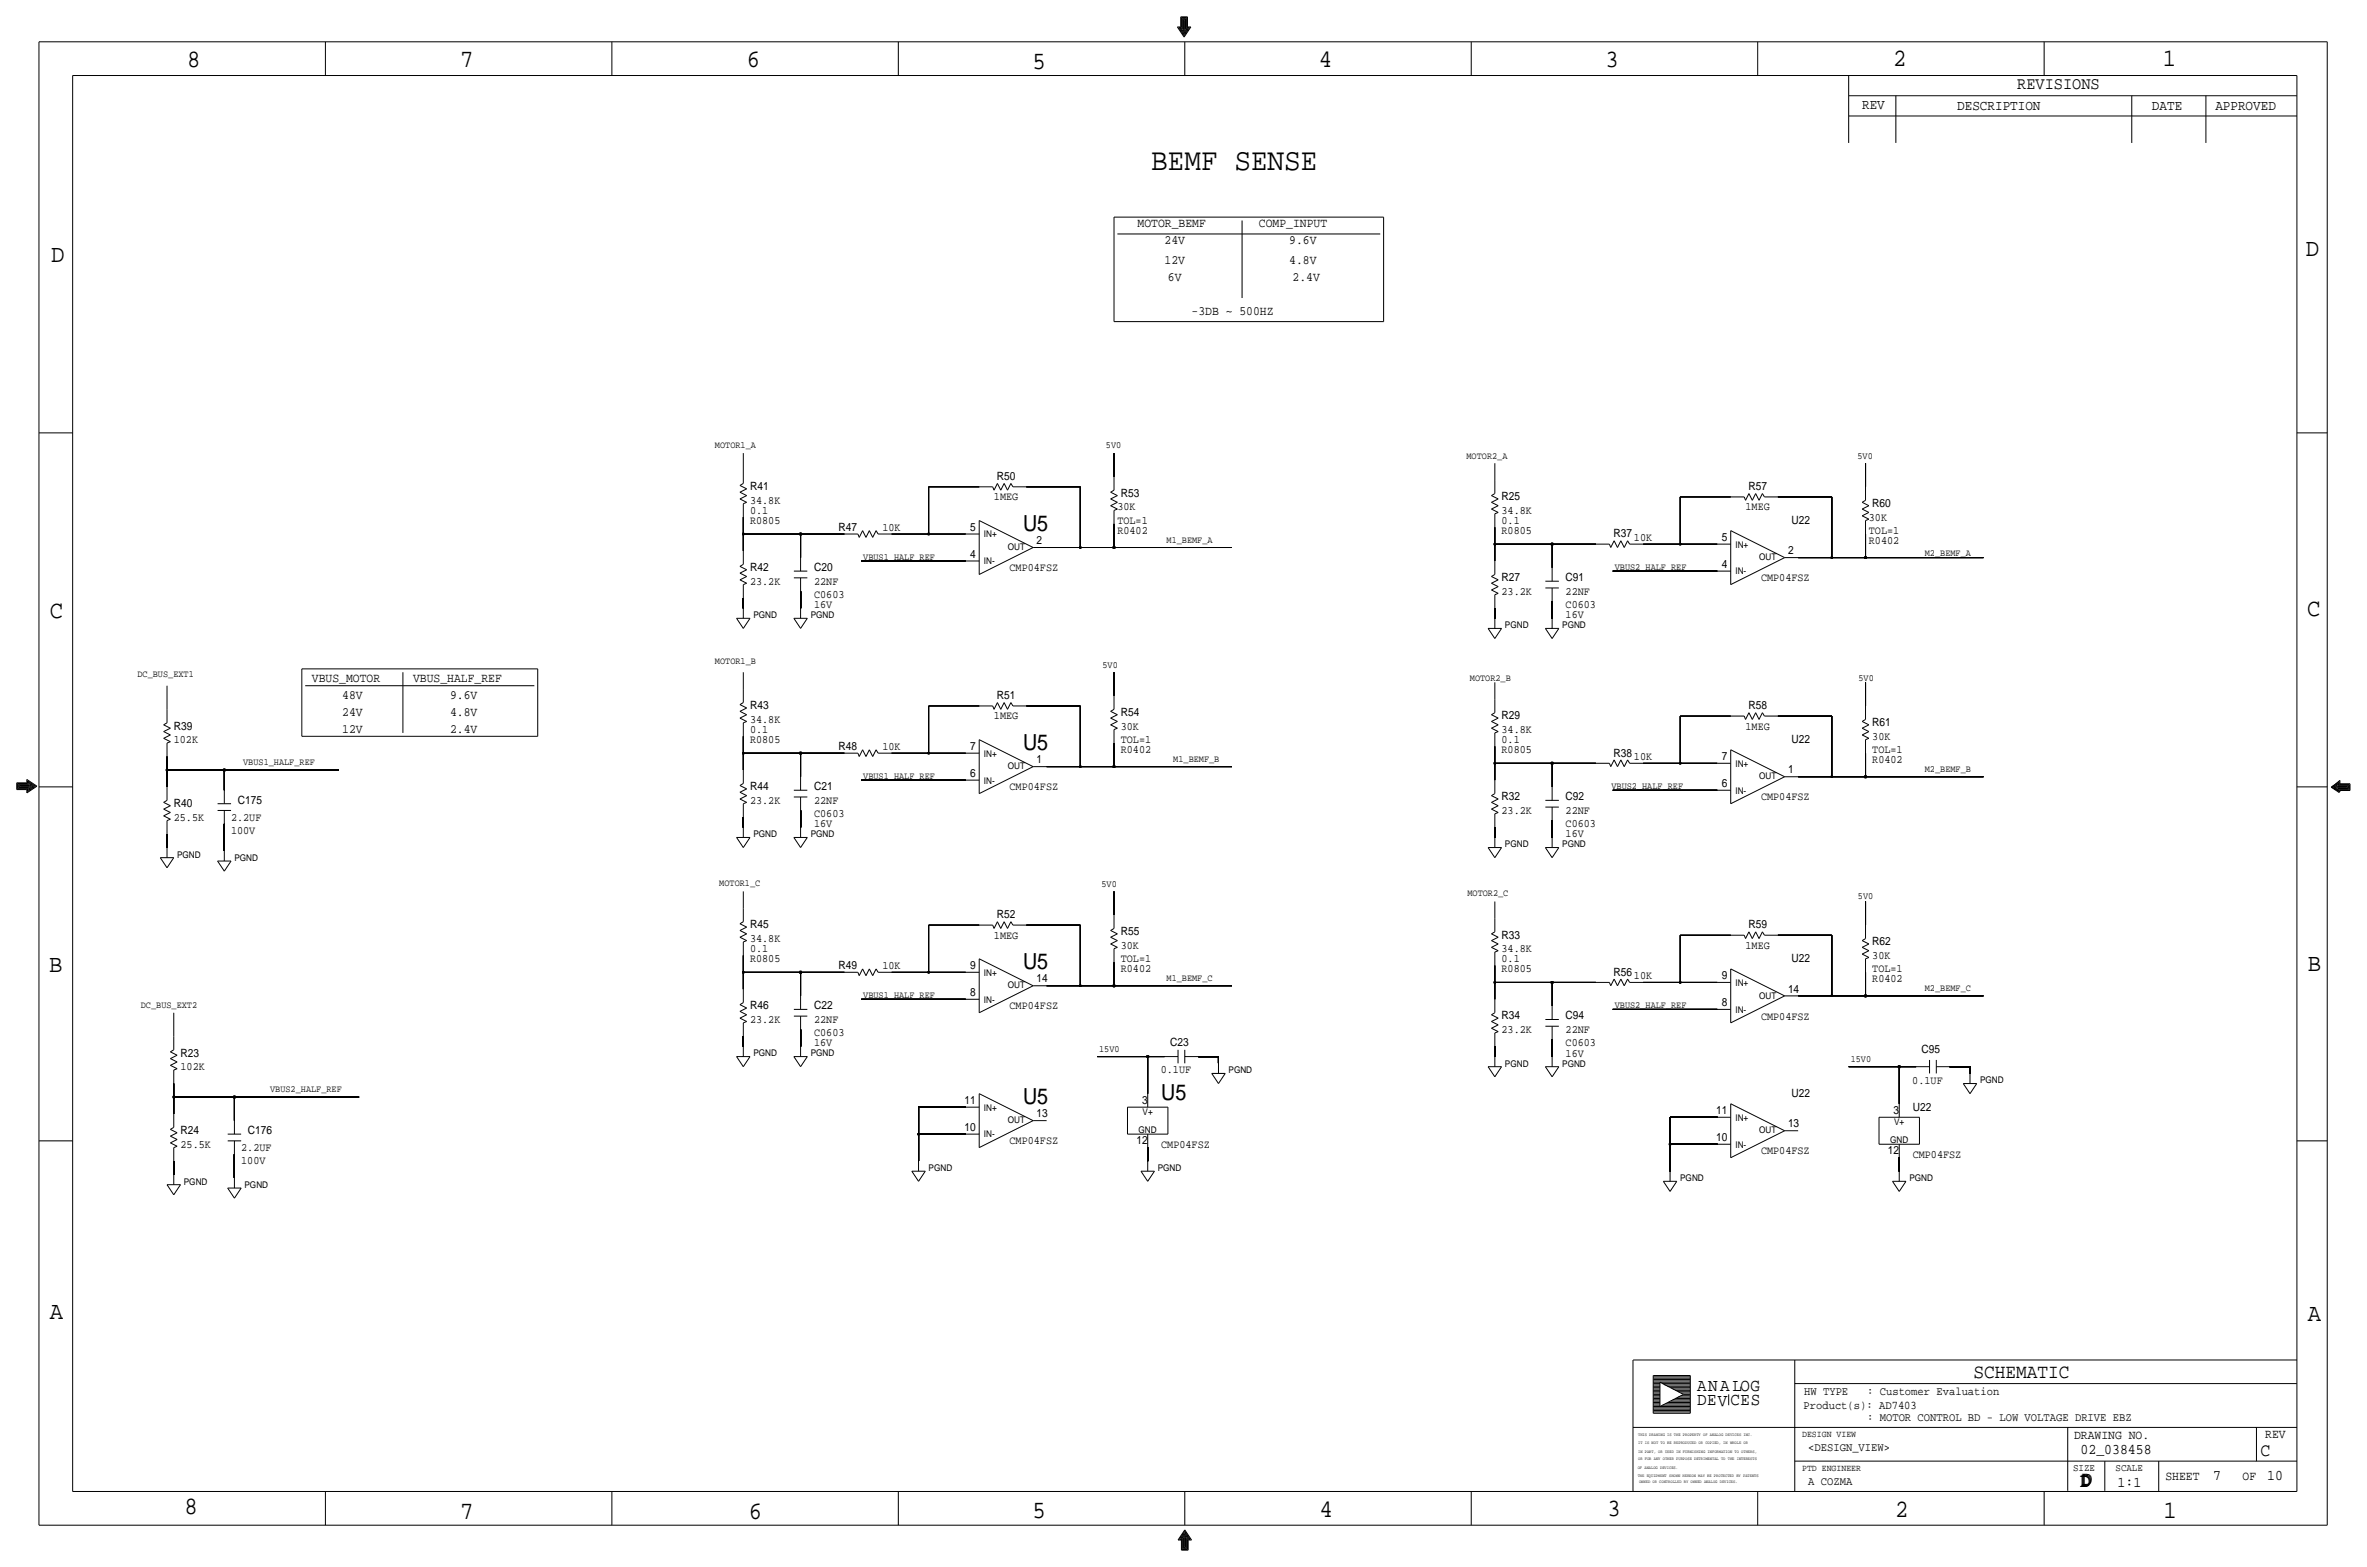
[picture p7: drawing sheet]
<svg xmlns="http://www.w3.org/2000/svg" width="892mm" height="590mm" viewBox="0 0 892 590" stroke-linecap="round" stroke-linejoin="round" font-family="sans-serif">
<defs><g id="words">
<text font-size="11.7" x="433.8" y="64">BEMF SENSE</text>
<g font-size="9.4">
<text x="70.6" y="25.4">8</text>
<text x="173.4" y="25.4">7</text>
<text x="281.4" y="25.1">6</text>
<text x="389.1" y="26.2">5</text>
<text x="497" y="25.4">4</text>
<text x="605" y="25.1">3</text>
<text x="713.4" y="24.9">2</text>
<text x="815" y="24.9">1</text>
<text x="19.3" y="98.8">D</text>
<text x="868.9" y="96.5">D</text>
<text x="18.8" y="232.7">C</text>
<text x="869.4" y="232.2">C</text>
<text x="869.6" y="365.8">B</text>
<text x="18.5" y="366">B</text>
<text x="18.8" y="496.8">A</text>
<text x="869.6" y="497.6">A</text>
<text x="69.6" y="570.5">8</text>
<text x="173.4" y="572.3">7</text>
<text x="282.2" y="572.3">6</text>
<text x="389.1" y="571.8">5</text>
<text x="497.3" y="571.5">4</text>
<text x="605.7" y="571.2">3</text>
<text x="714.2" y="571.5">2</text>
<text x="815.3" y="572">1</text>
</g>
<g font-size="8.3">
<text x="385.5" y="199.9">U5</text>
<text x="385.5" y="282.4">U5</text>
<text x="385.5" y="365">U5</text>
<text x="385.5" y="415.8">U5</text>
<text x="437.6" y="414.5">U5</text>
</g>
<g font-size="7.5">
<text x="743.7" y="518.9">SCHEMATIC</text>
<text x="783.8" y="560.3">DD</text>
<text x="784.3" y="559.8">D</text>
</g>
<text font-size="7" x="851.9" y="548.4">C</text>
<g font-size="6.7">
<text x="639.5" y="524.2">ANALOG</text>
<text x="639.5" y="529.3">DEV</text>
<text x="652.1" y="529.3">CES</text>
</g>
<text font-size="6.5" x="760.2" y="33.5">REVISIONS</text>
<g font-size="5.6">
<text x="784" y="547.9">02_038458</text>
<text x="834.1" y="557.5">7</text>
<text x="854.4" y="557.5">10</text>
<text x="798" y="560.1">1:1</text>
</g>
<g font-size="5.3">
<text x="701.8" y="41.1">REV</text>
<text x="737.6" y="41.4">DESCRIPTION</text>
<text x="811" y="41.4">DATE</text>
<text x="834.8" y="41.4">APPROVED</text>
</g>
<g font-size="4.8">
<text x="428.7" y="85.6">MOTOR_BEMF</text>
<text x="474.4" y="85.6">COMP_INPUT</text>
<text x="438.9" y="91.9">24V</text>
<text x="485.8" y="91.9">9.6V</text>
<text x="438.9" y="99.6">12V</text>
<text x="485.8" y="99.6">4.8V</text>
<text x="440.1" y="105.9">6V</text>
<text x="487.1" y="105.9">2.4V</text>
<text x="449" y="118.6">-3DB ~ 500HZ</text>
<text x="117.6" y="257">VBUS_MOTOR</text>
<text x="155.7" y="257">VBUS_HALF_REF</text>
<text x="129" y="263.4">48V</text>
<text x="169.6" y="263.4">9.6V</text>
<text x="129" y="269.7">24V</text>
<text x="169.6" y="269.7">4.8V</text>
<text x="129" y="276.1">12V</text>
<text x="169.6" y="276.1">2.4V</text>
<text x="781.6" y="542.1">DRAWING NO.</text>
<text x="853.6" y="541.8">REV</text>
<text x="816" y="557.4">SHEET</text>
<text x="845.1" y="557.5">OF</text>
</g>
<g font-size="4.4">
<text x="679.9" y="525.5">HW TYPE</text>
<text x="703.6" y="525.5">: Customer Evaluation</text>
<text x="679.7" y="530.9">Product(s): AD7403</text>
<text x="703.6" y="535.2">: MOTOR CONTROL BD - LOW VOLTAGE DRIVE EBZ</text>
<text x="681.4" y="546.6">&lt;DESIGN_VIEW&gt;</text>
<text x="681.4" y="559.3">A COZMA</text>
</g>
<g font-size="4.3">
<text x="282.7" y="184.7">R41</text>
<text x="375.7" y="180.9">R50</text>
<text x="658.9" y="184.7">R57</text>
<text x="282.7" y="189.8">34.8K</text>
<text x="374.6" y="188.5">1MEG</text>
<text x="422.4" y="187.2">R53</text>
<text x="565.9" y="188.5">R25</text>
<text x="705.6" y="191">R60</text>
<text x="282.7" y="197.4">R0805</text>
<text x="282.7" y="193.6">0.1</text>
<text x="421.1" y="192.3">30K</text>
<text x="421.1" y="197.4">TOL=1</text>
<text x="565.9" y="193.6">34.8K</text>
<text x="565.9" y="197.4">0.1</text>
<text x="657.8" y="192.3">1MEG</text>
<text x="675.1" y="197.4">U22</text>
<text x="704.3" y="196.1">30K</text>
<text x="316" y="199.9">R47</text>
<text x="332.6" y="199.9">10K</text>
<text x="365.6" y="199.9">5</text>
<text x="421.1" y="201.2">R0402</text>
<text x="565.9" y="201.2">R0805</text>
<text x="608.1" y="202.4">R37</text>
<text x="615.8" y="203.7">10K</text>
<text x="648.8" y="203.7">5</text>
<text x="704.3" y="201.2">TOL=1</text>
<text x="390.6" y="205">2</text>
<text x="673.8" y="208.8">2</text>
<text x="704.3" y="205">R0402</text>
<text x="282.7" y="215.1">R42</text>
<text x="306.8" y="215.1">C20</text>
<text x="365.6" y="210">4</text>
<text x="380.4" y="215.1">CMP04FSZ</text>
<text x="648.8" y="213.9">4</text>
<text x="282.7" y="220.2">23.2K</text>
<text x="306.8" y="220.2">22NF</text>
<text x="565.9" y="219">R27</text>
<text x="590" y="219">C91</text>
<text x="663.7" y="219">CMP04FSZ</text>
<text x="306.8" y="225.3">C0603</text>
<text x="565.9" y="224">23.2K</text>
<text x="590" y="224">22NF</text>
<text x="306.8" y="229.1">16V</text>
<text x="590" y="232.9">16V</text>
<text x="590" y="229.1">C0603</text>
<text x="375.7" y="263.4">R51</text>
<text x="282.7" y="267.2">R43</text>
<text x="422.4" y="269.7">R54</text>
<text x="658.9" y="267.2">R58</text>
<text x="65.5" y="274.8">R39</text>
<text x="282.7" y="272.3">34.8K</text>
<text x="374.6" y="271">1MEG</text>
<text x="422.4" y="274.8">30K</text>
<text x="565.9" y="271">R29</text>
<text x="657.8" y="274.8">1MEG</text>
<text x="705.6" y="273.6">R61</text>
<text x="65.5" y="279.9">102K</text>
<text x="282.7" y="279.9">R0805</text>
<text x="282.7" y="276.1">0.1</text>
<text x="422.4" y="279.9">TOL=1</text>
<text x="565.9" y="276.1">34.8K</text>
<text x="565.9" y="279.9">0.1</text>
<text x="675.1" y="279.9">U22</text>
<text x="705.6" y="278.6">30K</text>
<text x="316" y="282.5">R48</text>
<text x="332.6" y="282.5">10K</text>
<text x="365.6" y="282.4">7</text>
<text x="390.6" y="287.5">1</text>
<text x="422.4" y="283.7">R0402</text>
<text x="565.9" y="283.7">R0805</text>
<text x="608.1" y="285">R38</text>
<text x="615.8" y="286.3">10K</text>
<text x="648.8" y="286.3">7</text>
<text x="705.6" y="287.5">R0402</text>
<text x="705.6" y="283.7">TOL=1</text>
<text x="365.6" y="292.6">6</text>
<text x="673.8" y="291.3">1</text>
<text x="282.7" y="297.7">R44</text>
<text x="306.8" y="297.7">C21</text>
<text x="380.4" y="297.7">CMP04FSZ</text>
<text x="648.8" y="296.4">6</text>
<text x="65.5" y="304">R40</text>
<text x="89.6" y="302.8">C175</text>
<text x="282.7" y="302.8">23.2K</text>
<text x="306.8" y="302.8">22NF</text>
<text x="565.9" y="301.5">R32</text>
<text x="590" y="301.5">C92</text>
<text x="663.7" y="301.5">CMP04FSZ</text>
<text x="65.5" y="309.1">25.5K</text>
<text x="87.1" y="309.1">2.2UF</text>
<text x="306.8" y="311.7">16V</text>
<text x="306.8" y="307.8">C0603</text>
<text x="565.9" y="306.6">23.2K</text>
<text x="590" y="306.6">22NF</text>
<text x="590" y="311.7">C0603</text>
<text x="87.1" y="314.2">100V</text>
<text x="590" y="315.5">16V</text>
<text x="375.7" y="346">R52</text>
<text x="282.7" y="349.8">R45</text>
<text x="374.6" y="353.6">1MEG</text>
<text x="422.4" y="352.3">R55</text>
<text x="565.9" y="353.6">R33</text>
<text x="658.9" y="349.8">R59</text>
<text x="282.7" y="358.7">0.1</text>
<text x="282.7" y="354.8">34.8K</text>
<text x="422.4" y="357.4">30K</text>
<text x="565.9" y="358.6">34.8K</text>
<text x="657.8" y="357.4">1MEG</text>
<text x="705.6" y="356.1">R62</text>
<text x="282.7" y="362.5">R0805</text>
<text x="316" y="365">R49</text>
<text x="332.6" y="365">10K</text>
<text x="365.6" y="365">9</text>
<text x="422.4" y="362.5">TOL=1</text>
<text x="565.9" y="362.5">0.1</text>
<text x="675.1" y="362.5">U22</text>
<text x="705.6" y="361.2">30K</text>
<text x="390.6" y="370.1">14</text>
<text x="422.4" y="366.3">R0402</text>
<text x="565.9" y="366.3">R0805</text>
<text x="608.1" y="367.5">R56</text>
<text x="615.8" y="368.8">10K</text>
<text x="648.8" y="368.8">9</text>
<text x="705.6" y="370.1">R0402</text>
<text x="705.6" y="366.3">TOL=1</text>
<text x="365.6" y="375.1">8</text>
<text x="673.8" y="373.9">14</text>
<text x="282.7" y="380.2">R46</text>
<text x="306.8" y="380.2">C22</text>
<text x="380.4" y="380.2">CMP04FSZ</text>
<text x="648.8" y="379">8</text>
<text x="282.7" y="385.3">23.2K</text>
<text x="306.8" y="385.3">22NF</text>
<text x="565.9" y="389.1">23.2K</text>
<text x="565.9" y="384">R34</text>
<text x="590" y="384">C94</text>
<text x="590" y="389.1">22NF</text>
<text x="663.7" y="384.1">CMP04FSZ</text>
<text x="306.8" y="390.4">C0603</text>
<text x="306.8" y="394.2">16V</text>
<text x="440.9" y="394.2">C23</text>
<text x="590" y="394.2">C0603</text>
<text x="68" y="398">R23</text>
<text x="590" y="398">16V</text>
<text x="724.2" y="396.7">C95</text>
<text x="68" y="403.1">102K</text>
<text x="437.4" y="404.4">0.1UF</text>
<text x="675.1" y="413.3">U22</text>
<text x="720.7" y="408.2">0.1UF</text>
<text x="363.5" y="415.8">11</text>
<text x="430.4" y="415.8">3</text>
<text x="646.7" y="419.6">11</text>
<text x="713.6" y="419.6">3</text>
<text x="720.8" y="418.3">U22</text>
<text x="363.5" y="425.9">10</text>
<text x="390.6" y="420.9">13</text>
<text x="673.8" y="424.7">13</text>
<text x="68" y="427.2">R24</text>
<text x="93.4" y="427.2">C176</text>
<text x="380.4" y="431">CMP04FSZ</text>
<text x="428.3" y="431">12</text>
<text x="646.7" y="429.8">10</text>
<text x="68" y="432.3">25.5K</text>
<text x="90.9" y="433.6">2.2UF</text>
<text x="437.6" y="432.3">CMP04FSZ</text>
<text x="663.7" y="434.9">CMP04FSZ</text>
<text x="711.5" y="434.8">12</text>
<text x="720.8" y="436.1">CMP04FSZ</text>
<text x="90.9" y="438.7">100V</text>
</g>
<g font-size="3.8">
<text x="781.3" y="554">SIZE</text>
<text x="797.3" y="554">SCALE</text>
</g>
<g font-size="3.6">
<text x="269.4" y="168.9">MOTOR1_A</text>
<text x="416.8" y="168.9">5V0</text>
<text x="552.6" y="172.7">MOTOR2_A</text>
<text x="700" y="172.7">5V0</text>
<text x="439.6" y="204.5">M1_BEMF_A</text>
<text x="725.4" y="209.6">M2_BEMF_A</text>
<text x="325.3" y="210.8">VBUS1_HALF_REF</text>
<text x="608.5" y="214.6">VBUS2_HALF_REF</text>
<text x="269.4" y="250.2">MOTOR1_B</text>
<text x="415.5" y="251.5">5V0</text>
<text x="51.8" y="255.2">DC_BUS_EXT1</text>
<text x="553.9" y="256.5">MOTOR2_B</text>
<text x="700.4" y="256.6">5V0</text>
<text x="442.2" y="287">M1_BEMF_B</text>
<text x="91.6" y="288.3">VBUS1_HALF_REF</text>
<text x="325.3" y="293.4">VBUS1_HALF_REF</text>
<text x="725.4" y="290.8">M2_BEMF_B</text>
<text x="607.3" y="297.2">VBUS2_HALF_REF</text>
<text x="271.1" y="333.7">MOTOR1_C</text>
<text x="415.1" y="334">5V0</text>
<text x="553" y="337.5">MOTOR2_C</text>
<text x="700.2" y="338.8">5V0</text>
<text x="439.6" y="369.6">M1_BEMF_C</text>
<text x="325.3" y="375.9">VBUS1_HALF_REF</text>
<text x="725.4" y="373.4">M2_BEMF_C</text>
<text x="53.1" y="379.6">DC_BUS_EXT2</text>
<text x="608.5" y="379.7">VBUS2_HALF_REF</text>
<text x="414.2" y="396.2">15V0</text>
<text x="697.4" y="400.1">15V0</text>
<text x="101.8" y="411.5">VBUS2_HALF_REF</text>
</g>
<g font-size="3.5">
<text x="370.8" y="202.4">IN+</text>
<text x="379.8" y="207.3">OUT</text>
<text x="654" y="206.2">IN+</text>
<text x="370.8" y="212.6">IN-</text>
<text x="663" y="211.1">OUT</text>
<text x="654" y="216.4">IN-</text>
<text x="283.9" y="232.9">PGND</text>
<text x="305.5" y="232.9">PGND</text>
<text x="567.1" y="236.7">PGND</text>
<text x="588.7" y="236.7">PGND</text>
<text x="370.8" y="285">IN+</text>
<text x="379.8" y="289.8">OUT</text>
<text x="654" y="288.8">IN+</text>
<text x="663" y="293.6">OUT</text>
<text x="370.8" y="295.1">IN-</text>
<text x="654" y="299">IN-</text>
<text x="283.9" y="315.4">PGND</text>
<text x="305.5" y="315.4">PGND</text>
<text x="66.8" y="323">PGND</text>
<text x="567.1" y="319.2">PGND</text>
<text x="588.7" y="319.2">PGND</text>
<text x="88.3" y="324.3">PGND</text>
<text x="370.8" y="367.5">IN+</text>
<text x="654" y="371.3">IN+</text>
<text x="370.8" y="377.7">IN-</text>
<text x="379.8" y="372.4">OUT</text>
<text x="663" y="376.2">OUT</text>
<text x="654" y="381.5">IN-</text>
<text x="283.9" y="398">PGND</text>
<text x="305.5" y="398">PGND</text>
<text x="567.1" y="401.8">PGND</text>
<text x="588.7" y="401.8">PGND</text>
<text x="463" y="404.3">PGND</text>
<text x="746.2" y="408.1">PGND</text>
<text x="370.8" y="418.3">IN+</text>
<text x="430.6" y="419.9">V+</text>
<text x="379.8" y="423.2">OUT</text>
<text x="654" y="422.1">IN+</text>
<text x="713.8" y="423.7">V+</text>
<text x="370.8" y="428.5">IN-</text>
<text x="429.1" y="426.7">GND</text>
<text x="663" y="427">OUT</text>
<text x="712.3" y="430.5">GND</text>
<text x="654" y="432.3">IN-</text>
<text x="350" y="441.1">PGND</text>
<text x="436.3" y="441.1">PGND</text>
<text x="69.3" y="446.2">PGND</text>
<text x="92.2" y="447.5">PGND</text>
<text x="633.2" y="445">PGND</text>
<text x="719.5" y="445">PGND</text>
<text x="679.1" y="541.3">DESIGN VIEW</text>
<text x="679.1" y="554">PTD ENGINEER</text>
</g>
<g font-size="1.6">
<text x="617.3" y="541.1">THIS DRAWING IS THE PROPERTY OF ANALOG DEVICES INC.</text>
<text x="617.3" y="543.9">IT IS NOT TO BE REPRODUCED OR COPIED, IN WHOLE OR</text>
<text x="617.3" y="547.2">IN PART, OR USED IN FURNISHING INFORMATION TO OTHERS,</text>
<text x="617.3" y="550">OR FOR ANY OTHER PURPOSE DETRIMENTAL TO THE INTERESTS</text>
<text x="617.2" y="553.2">OF ANALOG DEVICES.</text>
<text x="617.2" y="556.3">THE EQUIPMENT SHOWN HEREON MAY BE PROTECTED BY PATENTS</text>
<text x="617.7" y="558.8">OWNED OR CONTROLLED BY OWNED ANALOG DEVICES.</text>
</g>
</g></defs>
<!-- layer: Nets -->
<g fill="none" stroke="#000" stroke-width=".38">
<path d="M419.8 81.8h101.6zM419.8 81.8v39.4zM421.1 88.1h99zM468.1 83.1v29.2zM521.4 81.8v39.4zM419.8 121.2h101.6zM280.1 170.7v6.3zM419.8 170.7v8.9zM563.3 174.5v6.3zM703 174.5v8.9zM280.1 194.8v6.4zM350 183.4v17.8z"/>
<path d="M350 183.4h19zM386.8 183.4h20.3zM407.1 183.4v22.8zM419.8 197.4v8.8zM563.3 198.6v6.4zM633.2 187.2v17.8zM633.2 187.2h19zM670 187.2h20.3zM690.3 187.2v22.9zM280.1 201.2v6.3zM280.1 201.2h21.6zM301.7 201.2v8.9z"/>
<path d="M301.7 201.2h16.5zM324.6 211.3h39.3zM336 201.2h14zM350 201.2h13.9zM394.4 206.2h12.7zM407.1 206.2h12.7zM419.8 206.2h44.5zM563.3 205v6.3zM563.3 205h21.6zM584.9 205v8.9zM584.9 205h16.5zM607.8 215.1h39.3z"/>
<path d="M619.2 205h14zM633.2 205h13.9zM677.6 210.1h12.7zM690.3 210.1h12.7zM703 210.1h44.5zM703 201.2v8.9zM280.1 225.3v3.8zM301.7 222.8v6.3zM563.3 229.1v3.8zM584.9 226.6v6.3zM62.9 258.3v8.9zM113.7 252v25.4z"/>
<path d="M113.7 252h88.9zM115 258.3h86.4zM151.8 253.2v22.9zM202.6 252v25.4zM280.1 253.2v6.4zM419.8 253.2v8.9zM563.3 257v6.4zM703 257v8.9zM113.7 277.4h88.9zM280.1 277.4v6.3zM350 265.9v17.8zM350 265.9h19z"/>
<path d="M386.8 265.9h20.3zM407.1 265.9v22.9zM419.8 279.9v8.9zM633.2 269.7v17.8zM633.2 269.7h19zM670 269.7h20.3zM690.3 269.7v22.9zM62.9 290.1v6.3zM62.9 285v5.1zM62.9 290.1h21.6zM84.5 290.1v7.6zM84.5 290.1h43.2z"/>
<path d="M280.1 283.7v6.4zM280.1 283.7h21.6zM301.7 283.7v8.9zM301.7 283.7h16.5zM324.6 293.9h39.3zM336 283.7h14zM350 283.7h13.9zM394.4 288.8h12.7zM407.1 288.8h12.7zM419.8 288.8h44.5zM563.3 287.5v6.4zM563.3 281.2v6.3z"/>
<path d="M563.3 287.5h21.6zM584.9 287.5v8.9zM584.9 287.5h16.5zM607.8 297.7h39.3zM619.2 287.5h14zM633.2 287.5h13.9zM677.6 292.6h12.7zM690.3 292.6h12.7zM703 292.6h44.5zM703 283.7v8.9zM62.9 314.2v5.1zM84.5 310.4v10.1z"/>
<path d="M280.1 307.8v3.9zM301.7 305.3v6.4zM563.3 311.7v3.8zM584.9 309.1v6.4zM280.1 335.8v6.3zM419.8 335.8v8.9zM563.3 339.6v6.3zM703 339.6v8.9zM280.1 359.9v6.4zM350 348.5v17.8zM350 348.5h19zM386.8 348.5h20.3z"/>
<path d="M407.1 348.5v22.8zM633.2 352.3v17.8zM633.2 352.3h19zM670 352.3h20.3zM690.3 352.3v22.9zM280.1 366.3v6.3zM280.1 366.3h21.6zM301.7 366.3v8.9zM301.7 366.3h16.5zM324.6 376.4h39.3zM336 366.3h14zM350 366.3h13.9z"/>
<path d="M394.4 371.3h12.7zM407.1 371.3h12.7zM419.8 371.3h44.5zM419.8 362.5v8.8zM563.3 370.1v6.3zM563.3 370.1h21.6zM563.3 363.7v6.4zM584.9 370.1v8.9zM584.9 370.1h16.5zM619.2 370.1h14zM633.2 370.1h13.9zM677.6 375.2h12.7z"/>
<path d="M690.3 375.2h12.7zM703 375.2h44.5zM703 366.3v8.9zM65.5 381.5v8.9zM280.1 390.4v3.8zM301.7 387.9v6.3zM413.5 398h19zM432.5 398v14zM432.5 398h6.4zM451.6 398h7.6zM459.2 398v2.6zM563.3 394.2v3.8z"/>
<path d="M584.9 391.7v6.3zM607.8 380.2h39.3zM65.5 413.3v6.3zM65.5 408.2v5.1zM65.5 413.3h22.8zM88.3 413.3h47zM88.3 413.3v8.8zM346.2 417.1h17.7zM346.2 417.1v10.1zM696.7 401.8h19zM715.7 401.8v14zM715.7 401.8h6.4z"/>
<path d="M734.8 401.8h7.6zM742.4 401.8v2.6zM65.5 437.4v5.1zM88.3 434.8v8.9zM346.2 427.2h17.7zM346.2 427.2v10.2zM432.5 432.3v5.1zM629.4 431v10.2zM629.4 420.9v10.1zM629.4 431h17.7zM629.4 420.9h17.7zM715.7 436.1v5.1z"/>
</g>
<g fill="#000" stroke="#000" stroke-width=".38">
<circle cx="280.1" cy="201.2" r=".41"/>
<circle cx="301.7" cy="201.2" r=".51"/>
<circle cx="350" cy="201.2" r=".41"/>
<circle cx="407.1" cy="206.3" r=".41"/>
<circle cx="419.8" cy="206.3" r=".51"/>
<circle cx="563.3" cy="205" r=".41"/>
<circle cx="584.9" cy="205" r=".51"/>
<circle cx="633.2" cy="205" r=".41"/>
<circle cx="690.3" cy="210.1" r=".41"/>
<circle cx="703" cy="210.1" r=".51"/>
<circle cx="62.9" cy="290.1" r=".41"/>
<circle cx="84.5" cy="290.1" r=".51"/>
<circle cx="280.1" cy="283.7" r=".41"/>
<circle cx="301.7" cy="283.7" r=".51"/>
<circle cx="350" cy="283.7" r=".41"/>
<circle cx="407.1" cy="288.8" r=".41"/>
<circle cx="419.8" cy="288.8" r=".51"/>
<circle cx="563.3" cy="287.5" r=".41"/>
<circle cx="584.9" cy="287.5" r=".51"/>
<circle cx="633.2" cy="287.5" r=".41"/>
<circle cx="690.3" cy="292.6" r=".41"/>
<circle cx="703" cy="292.6" r=".51"/>
<circle cx="280.1" cy="366.3" r=".41"/>
<circle cx="301.7" cy="366.3" r=".51"/>
<circle cx="350" cy="366.3" r=".41"/>
<circle cx="407.1" cy="371.4" r=".41"/>
<circle cx="419.8" cy="371.4" r=".51"/>
<circle cx="563.3" cy="370.1" r=".41"/>
<circle cx="584.9" cy="370.1" r=".51"/>
<circle cx="633.2" cy="370.1" r=".41"/>
<circle cx="690.3" cy="375.2" r=".41"/>
<circle cx="703" cy="375.2" r=".51"/>
<circle cx="432.5" cy="398" r=".51"/>
<circle cx="65.5" cy="413.3" r=".41"/>
<circle cx="88.3" cy="413.3" r=".51"/>
<circle cx="715.7" cy="401.8" r=".51"/>
<circle cx="346.1" cy="427.2" r=".41"/>
<circle cx="629.4" cy="431" r=".41"/>
</g>
<!-- layer: Components -->
<g fill="none" stroke="#000" stroke-width=".38">
<path d="M280.1 177v5.1zM419.8 179.6v5.1zM278.8 182.9l2.6 1.2zM278.8 185.4l2.6 1.3zM278.8 188l2.6 1.2zM278.8 182.9l1.3-.8zM278.8 185.4l2.6-1.3zM278.8 188l2.6-1.3zM280.1 189.7v5.1zM280.1 189.7l1.3-.5zM325.1 199.9l1.2 2.5zM325.1 199.9l-1.3 2.5z"/>
<path d="M327.6 199.9l1.3 2.5zM327.6 199.9l-1.3 2.5zM330.1 199.9l-1.2 2.5zM330.1 199.9l.8 1.3zM369 196.1l20.3 10.1zM369 196.1v20.3zM369 183.4h5.1zM374.1 183.4l.5 1.3zM375.9 182.1l-1.3 2.6zM375.9 182.1l1.2 2.6zM378.4 182.1l1.3 2.6zM378.4 182.1l-1.3 2.6z"/>
<path d="M380.9 182.1l.8 1.3zM380.9 182.1l-1.2 2.6zM381.7 183.4h5.1zM418.5 185.4l2.6 1.3zM418.5 188l2.6 1.2zM418.5 190.5l2.6 1.3zM418.5 185.4l1.3-.7zM418.5 188l2.6-1.3zM418.5 190.5l2.6-1.3zM419.8 192.3v5.1zM419.8 192.3l1.3-.5zM562.1 186.7l1.2-.8z"/>
<path d="M562.1 189.2l2.5-1.2zM562.1 191.8l2.5-1.3zM562.1 186.7l2.5 1.3zM562.1 189.2l2.5 1.3zM562.1 191.8l2.5 1.2zM563.3 193.5v5.1zM563.3 180.8v5.1zM563.3 193.5l1.3-.5zM652.2 199.9l20.3 10.2zM652.2 199.9v20.3zM652.2 187.2h5.1zM657.3 187.2l.5 1.3z"/>
<path d="M659.1 185.9l1.2 2.6zM659.1 185.9l-1.3 2.6zM661.6 185.9l-1.3 2.6zM661.6 185.9l1.3 2.6zM664.2 185.9l.7 1.3zM664.2 185.9l-1.3 2.6zM664.9 187.2h5.1zM701.8 189.2l1.2-.7zM701.8 191.8l2.5-1.3zM701.8 194.3l2.5-1.3zM701.8 189.2l2.5 1.3zM701.8 191.8l2.5 1.2z"/>
<path d="M701.8 194.3l2.5 1.3zM703 196.1v5.1zM703 183.4v5.1zM703 196.1l1.3-.5zM278.8 213.4l2.6 1.2zM278.8 215.9l2.6 1.3zM278.8 218.4l2.6 1.3zM278.8 213.4l1.3-.8zM278.8 215.9l2.6-1.3zM278.8 218.4l2.6-1.2zM280.1 207.5v5.1zM299.2 215.1h5z"/>
<path d="M299.2 217.7h5zM301.7 217.7v5.1zM301.7 210.1v5zM318.2 201.2h5.1zM323.3 201.2l.5 1.2zM330.9 201.2h5.1zM363.9 201.2h5.1zM363.9 211.3h5.1zM369 216.4l20.3-10.2zM389.3 206.2h5.1zM562.1 217.2l1.2-.8zM562.1 219.7l2.5-1.3z"/>
<path d="M562.1 217.2l2.5 1.2zM562.1 219.7l2.5 1.3zM563.3 211.3v5.1zM582.4 218.9h5.1zM584.9 213.9v5zM601.4 205h5.1zM606.5 205l.5 1.2zM608.3 203.7l1.2 2.5zM608.3 203.7l-1.3 2.5zM610.8 203.7l-1.3 2.5zM610.8 203.7l1.3 2.5zM613.4 203.7l.7 1.3z"/>
<path d="M613.4 203.7l-1.3 2.5zM614.1 205h5.1zM647.1 205h5.1zM647.1 215.1h5.1zM672.5 210.1h5.1zM277.6 232.9l2.5 3.8zM277.6 232.9h5.1zM280.1 220.2v5.1zM280.1 220.2l1.3-.5zM280.1 229.1v3.8zM282.7 232.9l-2.6 3.8zM299.2 232.9l2.5 3.8z"/>
<path d="M299.2 232.9h5zM301.7 229.1v3.8zM304.2 232.9l-2.5 3.8zM560.8 236.7l2.5 3.8zM560.8 236.7h5.1zM562.1 222.2l2.5-1.2zM562.1 222.2l2.5 1.3zM563.3 224v5.1zM563.3 224l1.3-.5zM563.3 232.9v3.8zM565.9 236.7l-2.6 3.8zM582.4 221.5h5.1z"/>
<path d="M582.4 236.7h5.1zM582.4 236.7l2.5 3.8zM584.9 221.5v5.1zM584.9 232.9v3.8zM587.5 236.7l-2.6 3.8zM652.2 220.2l20.3-10.1zM280.1 259.6v5.1zM61.7 273l1.2-.7zM61.7 275.6l2.5-1.3zM61.7 278.1l2.5-1.2zM61.7 273.1l2.5 1.2zM61.7 275.6l2.5 1.3z"/>
<path d="M61.7 278.1l2.5 1.3zM62.9 279.9v5.1zM62.9 267.2v5.1zM62.9 279.9l1.3-.5zM278.8 265.4l2.6 1.3zM278.8 268l2.6 1.2zM278.8 270.5l2.6 1.3zM278.8 265.4l1.3-.7zM278.8 268l2.6-1.3zM278.8 270.5l2.6-1.3zM280.1 272.3v5.1zM280.1 272.3l1.3-.5z"/>
<path d="M369 278.6l20.3 10.2zM369 278.6v20.4zM369 265.9h5.1zM374.1 265.9l.5 1.3zM375.9 264.7l-1.3 2.5zM375.9 264.7l1.2 2.5zM378.4 264.7l1.3 2.5zM378.4 264.7l-1.3 2.5zM380.9 264.7l.8 1.2zM380.9 264.7l-1.2 2.5zM381.7 265.9h5.1zM418.5 268l2.6 1.2z"/>
<path d="M418.5 270.5l2.6 1.3zM418.5 273.1l2.6 1.2zM418.5 268l1.3-.8zM418.5 270.5l2.6-1.3zM418.5 273l2.6-1.2zM419.8 274.8v5.1zM419.8 262.1v5.1zM419.8 274.8l1.3-.5zM562.1 269.2l1.2-.7zM562.1 271.8l2.5-1.3zM562.1 274.3l2.5-1.2zM562.1 269.2l2.5 1.3z"/>
<path d="M562.1 271.8l2.5 1.2zM562.1 274.3l2.5 1.3zM563.3 276.1v5.1zM563.3 263.4v5.1zM563.3 276.1l1.3-.5zM652.2 269.7h5.1zM657.3 269.7l.5 1.3zM659.1 268.5l1.2 2.5zM659.1 268.5l-1.3 2.5zM661.6 268.5l-1.3 2.5zM661.6 268.5l1.3 2.5zM664.2 268.5l.7 1.2z"/>
<path d="M664.2 268.5l-1.3 2.5zM664.9 269.7h5.1zM701.8 271.8l1.2-.8zM701.8 274.3l2.5-1.2zM701.8 276.9l2.5-1.3zM701.8 271.8l2.5 1.2zM701.8 274.3l2.5 1.3zM701.8 276.9l2.5 1.2zM703 278.6v5.1zM703 265.9v5.1zM703 278.6l1.3-.5zM62.9 296.4v5.1z"/>
<path d="M84.5 297.7v5.1zM278.8 295.9l2.6 1.3zM278.8 298.5l2.6 1.2zM278.8 295.9l1.3-.8zM278.8 298.4l2.6-1.2zM280.1 290.1v5zM299.2 297.7h5zM301.7 292.6v5.1zM318.2 283.7h5.1zM323.3 283.7l.5 1.3zM325.1 282.4l1.2 2.6zM325.1 282.4l-1.3 2.6z"/>
<path d="M327.6 282.4l1.3 2.6zM327.6 282.4l-1.3 2.6zM330.1 282.4l-1.2 2.6zM330.1 282.4l.8 1.3zM330.9 283.7h5.1zM363.9 283.7h5.1zM363.9 293.9h5.1zM369 299l20.3-10.2zM389.3 288.8h5.1zM562.1 299.7l1.2-.7zM562.1 299.7l2.5 1.3zM563.3 293.9v5.1z"/>
<path d="M584.9 296.4v5.1zM601.4 287.5h5.1zM606.5 287.5l.5 1.3zM608.3 286.3l1.2 2.5zM608.3 286.3l-1.3 2.5zM610.8 286.3l-1.3 2.5zM610.8 286.3l1.3 2.5zM613.4 286.3l.7 1.2zM613.4 286.3l-1.3 2.5zM614.1 287.5h5.1zM647.1 287.5h5.1zM647.1 297.7h5.1z"/>
<path d="M652.2 282.4l20.3 10.2zM652.2 282.4v20.4zM672.5 292.6h5.1zM61.7 302.3l1.2-.8zM61.7 304.8l2.5-1.3zM61.7 307.3l2.5-1.2zM61.7 302.3l2.5 1.2zM61.7 304.8l2.5 1.3zM61.7 307.3l2.5 1.3zM62.9 309.1v5.1zM62.9 309.1l1.3-.5zM62.9 319.3v3.8z"/>
<path d="M82 302.8h5.1zM82 305.3h5.1zM84.5 305.3v5.1zM277.6 315.5l2.5 3.8zM277.6 315.5h5.1zM278.8 301l2.6 1.3zM278.8 301l2.6-1.3zM280.1 302.8v5zM280.1 302.8l1.3-.5zM280.1 311.7v3.8zM282.7 315.5l-2.6 3.8zM299.2 315.5l2.5 3.8z"/>
<path d="M299.2 300.2h5zM299.2 315.5h5zM301.7 300.2v5.1zM301.7 311.7v3.8zM304.2 315.5l-2.5 3.8zM560.8 319.3l2.5 3.8zM560.8 319.3h5.1zM562.1 302.3l2.5-1.3zM562.1 304.8l2.5-1.3zM562.1 302.3l2.5 1.2zM562.1 304.8l2.5 1.3zM563.3 306.6v5.1z"/>
<path d="M563.3 306.6l1.3-.5zM563.3 315.5v3.8zM565.9 319.3l-2.6 3.8zM582.4 301.5h5.1zM582.4 304h5.1zM582.4 319.3h5.1zM582.4 319.3l2.5 3.8zM584.9 304v5.1zM584.9 315.5v3.8zM587.5 319.3l-2.6 3.8zM652.2 302.8l20.3-10.2zM60.4 323.1h5.1z"/>
<path d="M60.4 323.1l2.5 3.8zM65.5 323.1l-2.6 3.8zM82 324.4h5.1zM82 324.4l2.5 3.8zM84.5 320.5v3.9zM87.1 324.4l-2.6 3.8zM278.8 348l2.6 1.2zM278.8 350.5l2.6 1.3zM278.8 353.1l2.6 1.2zM278.8 348l1.3-.8zM278.8 350.5l2.6-1.2zM278.8 353.1l2.6-1.3z"/>
<path d="M280.1 354.8v5.1zM280.1 342.1v5.1zM280.1 354.8l1.3-.5zM369 348.5h5.1zM374.1 348.5l.5 1.3zM375.9 347.2l-1.3 2.6zM375.9 347.2l1.2 2.6zM378.4 347.2l1.3 2.6zM378.4 347.2l-1.3 2.6zM380.9 347.2l.8 1.3zM380.9 347.2l-1.2 2.6zM381.7 348.5h5.1z"/>
<path d="M418.5 350.5l2.6 1.3zM418.5 353.1l2.6 1.2zM418.5 355.6l2.6 1.3zM418.5 350.5l1.3-.7zM418.5 353.1l2.6-1.3zM418.5 355.6l2.6-1.3zM419.8 357.4v5.1zM419.8 344.7v5.1zM419.8 357.4l1.3-.5zM562.1 351.8l1.2-.8zM562.1 354.3l2.5-1.2zM562.1 356.9l2.5-1.3z"/>
<path d="M562.1 351.8l2.5 1.3zM562.1 354.3l2.5 1.3zM562.1 356.9l2.5 1.2zM563.3 358.6v5.1zM563.3 345.9v5.1zM563.3 358.6l1.3-.5zM652.2 352.3h5.1zM657.3 352.3l.5 1.3zM659.1 351l1.2 2.6zM659.1 351l-1.3 2.6zM661.6 351l-1.3 2.6zM661.6 351l1.3 2.6z"/>
<path d="M664.2 351l.7 1.3zM664.2 351l-1.3 2.6zM664.9 352.3h5.1zM701.8 354.3l1.2-.7zM701.8 356.9l2.5-1.3zM701.8 359.4l2.5-1.3zM701.8 354.3l2.5 1.3zM701.8 356.9l2.5 1.2zM701.8 359.4l2.5 1.3zM703 348.5v5.1zM278.8 378.5l2.6 1.2zM278.8 378.5l1.3-.8z"/>
<path d="M280.1 372.6v5.1zM301.7 375.2v5zM318.2 366.3h5.1zM323.3 366.3l.5 1.2zM325.1 365l1.2 2.5zM325.1 365l-1.3 2.5zM327.6 365l1.3 2.5zM327.6 365l-1.3 2.5zM330.1 365l-1.2 2.5zM330.1 365l.8 1.3zM330.9 366.3h5.1zM363.9 366.3h5.1z"/>
<path d="M363.9 376.4h5.1zM369 361.2l20.3 10.1zM369 361.2v20.3zM389.3 371.3h5.1zM563.3 376.4v5.1zM584.9 379v5zM601.4 370.1h5.1zM606.5 370.1l.5 1.2zM608.3 368.8l1.2 2.5zM608.3 368.8l-1.3 2.5zM610.8 368.8l-1.3 2.5zM610.8 368.8l1.3 2.5z"/>
<path d="M613.4 368.8l.7 1.3zM613.4 368.8l-1.3 2.5zM614.1 370.1h5.1zM647.1 370.1h5.1zM652.2 365l20.3 10.2zM652.2 365v20.3zM672.5 375.2h5.1zM703 361.2v5.1zM703 361.2l1.3-.5zM64.2 396.2l2.6 1.3zM64.2 398.8l2.6 1.2zM64.2 396.2l1.3-.7z"/>
<path d="M64.2 398.8l2.6-1.3zM65.5 390.4v5.1zM277.6 398l2.5 3.8zM277.6 398h5.1zM278.8 381l2.6 1.3zM278.8 383.5l2.6 1.3zM278.8 381l2.6-1.3zM278.8 383.5l2.6-1.2zM280.1 385.3v5.1zM280.1 385.3l1.3-.5zM280.1 394.2v3.8zM282.7 398l-2.6 3.8z"/>
<path d="M299.2 398l2.5 3.8zM299.2 380.2h5zM299.2 382.8h5zM299.2 398h5zM301.7 382.8v5.1zM301.7 394.2v3.8zM304.2 398l-2.5 3.8zM369 381.5l20.3-10.2zM438.9 398h5zM443.9 395.5v5.1zM446.5 395.5v5.1zM446.5 398h5.1z"/>
<path d="M562.1 382.3l1.2-.8zM562.1 384.8l2.5-1.3zM562.1 387.3l2.5-1.2zM562.1 382.3l2.5 1.2zM562.1 384.8l2.5 1.3zM562.1 387.4l2.5 1.2zM563.3 398v3.8zM563.3 389.1v5.1zM563.3 389.1l1.3-.5zM582.4 384h5.1zM582.4 386.6h5.1zM584.9 398v3.8z"/>
<path d="M584.9 386.6v5.1zM647.1 380.2h5.1zM652.2 385.3l20.3-10.1zM727.2 399.3v5.1zM729.7 399.3v5.1zM64.2 401.3l2.6 1.3zM64.2 401.3l2.6-1.2zM65.5 419.6v5.1zM65.5 403.1v5.1zM65.5 403.1l1.3-.5zM363.9 417.1h5.1zM369 412l20.3 10.1z"/>
<path d="M369 412v20.3zM424.9 417.1h15.2zM424.9 417.1v10.1zM432.5 412v5.1zM440.1 417.1v10.1zM456.6 404.4l2.6 3.8zM456.6 404.4h5.1zM459.2 400.6v3.8zM461.7 404.4l-2.5 3.8zM560.8 401.8l2.5 3.8zM560.8 401.8h5.1zM565.9 401.8l-2.6 3.8z"/>
<path d="M582.4 401.8h5.1zM582.4 401.8l2.5 3.8zM587.5 401.8l-2.6 3.8zM652.2 415.8l20.3 10.2zM652.2 415.8v20.3zM715.7 415.8v5.1zM722.1 401.8h5.1zM729.7 401.8h5.1zM739.9 408.2h5zM739.9 408.2l2.5 3.8zM742.4 404.4v3.8zM744.9 408.2l-2.5 3.8z"/>
<path d="M64.2 425.5l2.6 1.2zM64.2 428l2.6 1.3zM64.2 430.5l2.6 1.3zM64.2 425.5l1.3-.8zM64.2 428l2.6-1.3zM64.2 430.5l2.6-1.2zM65.5 432.3v5.1zM65.5 432.3l1.3-.5zM85.8 427.2h5.1zM85.8 429.8h5.1zM88.3 429.8v5zM88.3 422.1v5.1z"/>
<path d="M346.2 437.4v3.8zM363.9 427.2h5.1zM369 432.3l20.3-10.2zM389.3 422.1h5.1zM424.9 427.2h15.2zM432.5 427.2v5.1zM432.5 437.4v3.8zM647.1 420.9h5.1zM647.1 431h5.1zM652.2 436.1l20.3-10.1zM672.5 426h5.1zM708.1 431h15.2z"/>
<path d="M708.1 420.9h15.2zM708.1 420.9v10.1zM715.7 431v5.1zM723.3 420.9v10.1zM62.9 446.3h5.1zM62.9 446.3l2.6 3.8zM65.5 442.5v3.8zM68 446.3l-2.5 3.8zM85.8 447.5h5.1zM85.8 447.5l2.5 3.9zM88.3 443.7v3.8zM90.9 447.5l-2.6 3.9z"/>
<path d="M343.6 441.2l2.6 3.8zM343.6 441.2h5.1zM348.7 441.2l-2.5 3.8zM430 441.2h5.1zM430 441.2l2.5 3.8zM435.1 441.2l-2.6 3.8zM626.8 445h5.1zM626.8 445l2.6 3.8zM629.4 441.2v3.8zM631.9 445l-2.5 3.8zM713.2 445l2.5 3.8zM713.2 445h5.1z"/>
<path d="M715.7 441.2v3.8zM718.3 445l-2.6 3.8z"/>
</g>
<!-- layer: Page Border and Title Block -->
<g fill="none" stroke="#000" stroke-width=".38">
<path d="M14.7 15.7v558.8zM14.7 15.7h862.3zM122.6 15.7v12.7zM230.6 15.7v12.7zM338.5 15.7v12.7zM443.7 10.2h1.3zM443.7 10.2l2.5 3.8zM444.2 10.4h1zM444.2 10.4l2 3.1zM444.7 10.7h.8zM444.7 10.7l1.5 2.3zM445 6.3v3.9z"/>
<path d="M445 6.3h2.5zM445.2 6.6v3.8zM445.2 6.6h2zM445.2 10.9h.5zM445.2 10.9l1 1.5zM445.5 6.9v3.8zM445.5 6.9h1.5zM445.7 11.2h.3zM445.7 7.1v3.8zM445.7 7.1h1zM445.7 11.2l.5 .7zM446 7.4v3.8z"/>
<path d="M446 7.4h.5zM446.2 7.6v4.1zM446.5 11.2h.2zM446.5 7.4v3.8zM446.5 15.7v12.7zM446.7 10.9h.5zM446.7 11.2l-.5 .7zM446.7 7.1v3.8zM447 10.7h.8zM447 6.9v3.8zM447.2 10.4h1.1zM447.2 6.6v3.8z"/>
<path d="M447.2 10.9l-1 1.5zM447.5 10.2h1.3zM447.5 6.4v3.8zM447.8 10.7l-1.6 2.3zM448.3 10.4l-2.1 3.1zM448.8 10.2l-2.6 3.8zM554.4 15.7v12.7zM662.4 15.7v12.7zM770.3 15.7v12.7zM877 15.7v558.8zM27.4 28.4v533.4zM27.4 28.4h838.2z"/>
<path d="M696.7 36.1h168.9zM696.7 28.4v25.4zM714.5 36.1v17.7zM803.4 36.1v17.7zM831.3 36.1v17.7zM865.6 28.4v533.4zM696.7 43.7h168.9zM14.7 163.1h12.7zM865.6 163.1h11.4zM6.3 294.9h3.8zM6.3 294.9v2.5zM6.3 297.4h3.8z"/>
<path d="M6.6 295.1v2.1zM6.6 295.1h3.8zM6.6 297.2h3.8zM6.8 296.9h3.8zM6.8 295.4v1.5zM6.8 295.4h3.8zM7.1 296.7h3.8zM7.1 295.7v1zM7.1 295.7h3.8zM7.3 296.4h3.8zM7.3 295.9v.5zM7.3 295.9h3.8z"/>
<path d="M7.6 296.2h4zM10.1 297.4v1.3zM10.1 298.7l3.8-2.5zM10.1 293.6l3.8 2.6zM10.1 293.6v1.3zM10.4 298.2l3-2zM10.4 297.2v1zM10.4 294.1v1zM10.4 294.1l3 2.1zM10.6 297.7l2.3-1.5zM10.6 296.9v.8zM10.6 294.6v.8z"/>
<path d="M10.6 294.6l2.3 1.6zM10.9 295.1v.6zM10.9 295.1l1.5 1.1zM10.9 296.7v.5zM10.9 297.2l1.5-1zM11.1 296.7l.8-.5zM11.1 295.7v.2zM11.1 295.7l.8 .5zM11.1 296.4v.3zM14.7 296.4h12.7zM865.6 296.4h11.4zM878.5 296.5l3-2z"/>
<path d="M878.5 296.5l3 2.1zM878.7 296.5l3.1 1.8zM878.7 296.5l3.1-2.5zM879 296.5l2.3-1.5zM879 296.5l2.3 1.5zM879.5 296.5l1.5 1zM879.5 296.5l1.5-1zM880 296.5l.8 .5zM880 296.5l.8-.5zM880.3 296.5h4zM880.8 296.3h3.8zM880.8 296v.3z"/>
<path d="M880.8 296.8v.2zM880.8 296.8h3.8zM881 296h3.8zM881 295.5v.5zM881 297v.5zM881 297h3.8zM881.3 297.3h3.8zM881.3 295.8h3.8zM881.3 295v.8zM881.3 297.3v.7zM881.5 297.5h3.8zM881.5 295.5h3.8z"/>
<path d="M881.5 294.5v1zM881.5 297.5v1.1zM881.8 297.8h3.8zM881.8 297.8v.5zM881.8 294v1.2zM881.8 295.2h3.8zM884.6 296.3v.5zM884.8 296v1zM885.1 295.8v1.5zM885.3 295.5v2zM885.6 295.2v2.6zM14.7 429.8h12.7z"/>
<path d="M865.6 429.8h11.4zM615.4 512.3v49.5zM615.4 512.3h250.2zM623 518.2h14zM623 518.7h14zM623 519.7h14zM623 519.2h14zM623 518.2v14.2zM637 518.2v14.2zM676.4 512.3v49.5zM615.4 537.7h250.2zM623 528.3h2.6z"/>
<path d="M623 529.3h2.6zM623 529.8h14zM623 520.7h14zM623 532.4h14zM623 531.9h14zM623 531.4h14zM623 530.4h14zM623 530.9h14zM623 526.3h2.6zM623 525.3h2.6zM623 527.3h2.6zM623 525.8h2.6z"/>
<path d="M623 527.8h2.6zM623 528.8h2.6zM623 526.8h2.6zM623 523.2h2.6zM623 524.8h2.6zM623 523.7h2.6zM623 522.7h2.6zM623 524.3h2.6zM623 521.7h2.6zM623 521.2h2.6zM623 522.2h2.6zM623 520.2h14z"/>
<path d="M625.6 529.8l8.8-4.5zM625.6 520.7v9.1zM625.6 520.7l8.8 4.6zM626.6 529.3h10.4zM626.6 521.2h10.4zM627.3 521.7h9.7zM627.6 528.8h9.4zM628.3 522.2h8.7zM628.6 528.3h8.4zM629.6 527.8h7.4zM629.6 522.7h7.4zM630.4 527.3h6.6z"/>
<path d="M630.4 523.2h6.6zM631.4 523.7h5.6zM631.4 526.8h5.6zM632.4 526.3h4.6zM632.4 524.3h4.6zM633.4 525.8h3.6zM633.4 524.8h3.6zM634.4 525.3h2.6zM651.5 525.3v4zM676.4 521.2h189.2zM779.2 537.7v23.9zM850.3 537.7v12.7z"/>
<path d="M676.4 550.4h189.2zM793.2 550.4v11.2zM813.5 550.4v11.4zM14.7 574.5h862.3zM27.4 561.8h838.2zM122.6 561.8v12.7zM230.6 561.8v12.7zM338.5 561.8v12.7zM444.4 579.9h1.1zM445 579.6h.7zM445.5 579.4h.5zM445.5 579.9v3.8z"/>
<path d="M445.7 579.6v3.8zM446 579.4v3.8zM446 579.1h.2zM446.2 579.1v3.8zM446.5 577.3l-1.5 2.3zM446.5 578.4l-.5 .7zM446.5 576.3l2.5 3.8zM446.5 576.8l-2.1 3.1zM446.5 577.9l-1 1.5zM446.5 561.8v12.7zM446.5 576.3l-2.6 3.8zM446.5 576.8l2 3.1z"/>
<path d="M446.5 577.3l1.5 2.3zM446.5 578.6v4.1zM446.5 578.4l.5 .7zM446.5 577.9l1 1.5zM446.7 579.1h.3zM446.7 579.1v3.8zM447 579.4v3.8zM447 579.4h.5zM447.2 579.6h.8zM447.2 579.6v3.8zM447.5 579.9v3.8zM447.5 579.9h1z"/>
<path d="M554.4 561.8v12.7zM662.4 561.8v12.7zM770.3 561.8v12.7zM443.9 580.1h1.3zM445.2 583.9h2.6zM445.2 580.1v3.8zM445.5 583.7h2zM445.7 583.4h1.5zM446 583.2h1zM446.2 582.9h.5zM447.8 580.1v3.8zM447.8 580.1h1.2z"/>
</g>
<use href="#words"/>
</svg>
